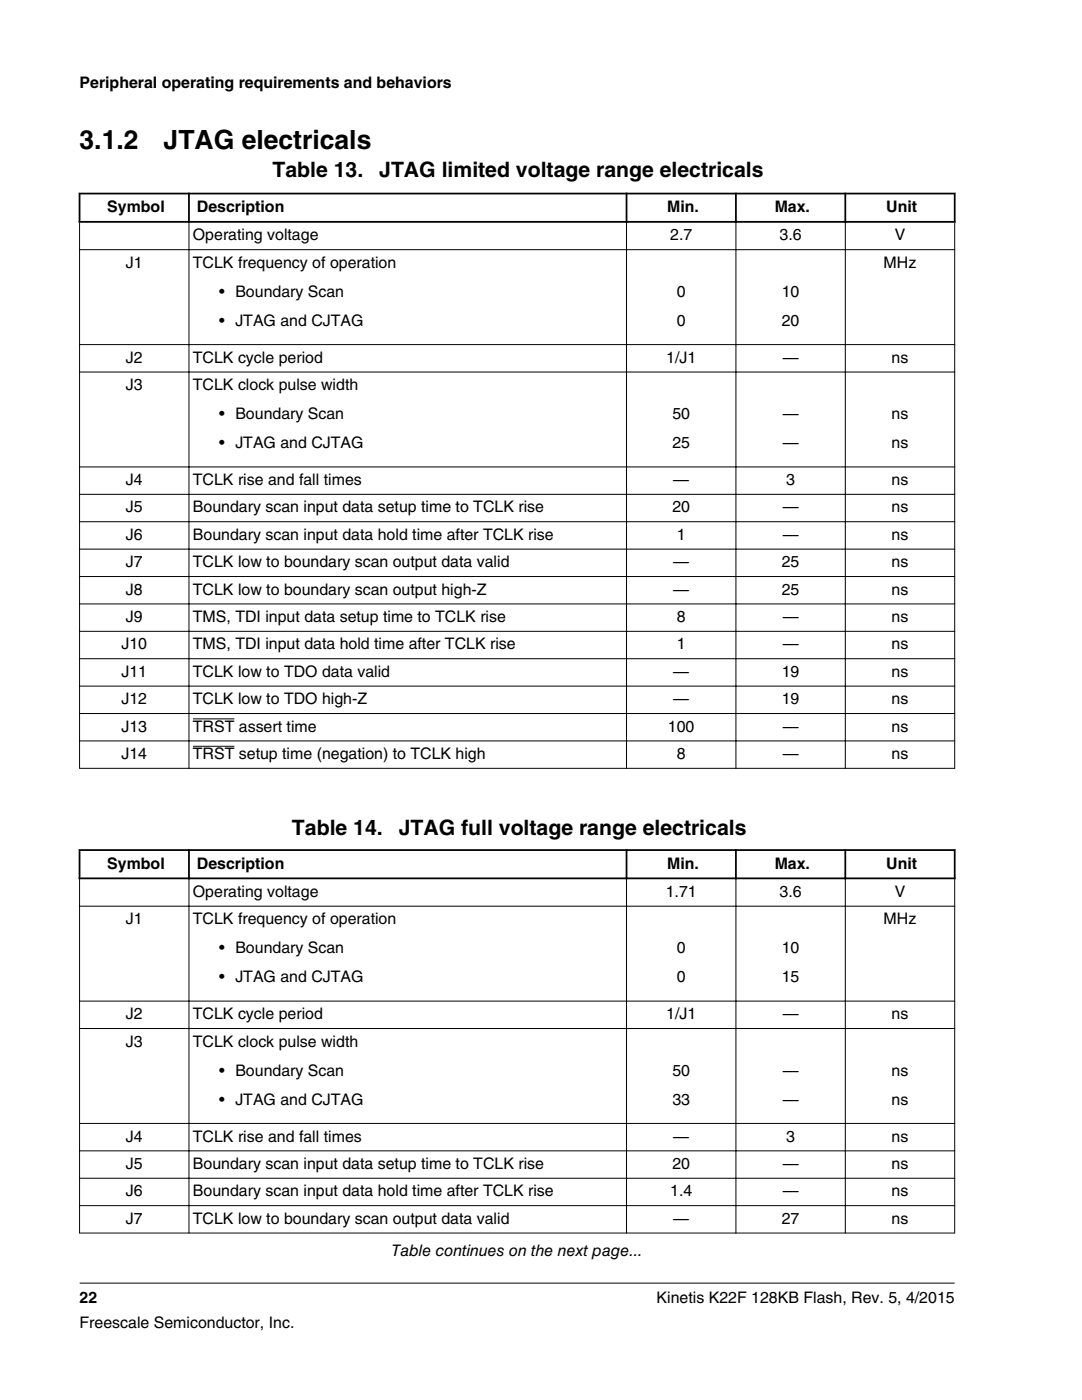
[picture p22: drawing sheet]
<svg xmlns="http://www.w3.org/2000/svg" width="216mm" height="279mm" viewBox="0 0 216 279" stroke-linecap="round" stroke-linejoin="round" font-family="sans-serif">
<defs><g id="words">
<g font-size="5.3">
<text x="15.9" y="29.7">3.1.2</text>
<text x="32.6" y="29.7">JTAG electricals</text>
</g>
<g font-size="4.2">
<text x="54.4" y="35.4">Table 13.</text>
<text x="75.7" y="35.4">JTAG limited voltage range electricals</text>
<text x="58.3" y="166.6">Table 14.</text>
<text x="79.5" y="166.6">JTAG full voltage range electricals</text>
</g>
<g font-size="3.2">
<text x="15.9" y="17.5">Peripheral operating requirements and behaviors</text>
<text x="21.4" y="42.3">Symbol</text>
<text x="38.5" y="48">Operating voltage</text>
<text x="39.3" y="42.3">Description</text>
<text x="133.1" y="42.3">Min.</text>
<text x="133.7" y="48">2.7</text>
<text x="154.6" y="42.3">Max.</text>
<text x="155.6" y="48">3.6</text>
<text x="176.9" y="42.3">Unit</text>
<text x="178.5" y="48">V</text>
<text x="25.1" y="53.4">J1</text>
<text x="38.5" y="53.4">TCLK frequency of operation</text>
<text x="176.3" y="53.4">MHz</text>
<text x="43.7" y="59.2">• Boundary Scan</text>
<text x="135" y="59.2">0</text>
<text x="156" y="59.2">10</text>
<text x="43.7" y="65">• JTAG and CJTAG</text>
<text x="135" y="65">0</text>
<text x="156" y="65">20</text>
<text x="25.1" y="72.4">J2</text>
<text x="25.1" y="77.8">J3</text>
<text x="38.5" y="72.4">TCLK cycle period</text>
<text x="38.5" y="77.8">TCLK clock pulse width</text>
<text x="132.9" y="72.4">1/J1</text>
<text x="156.2" y="72.4">—</text>
<text x="177.9" y="72.4">ns</text>
<text x="43.7" y="83.6">• Boundary Scan</text>
<text x="134.2" y="83.6">50</text>
<text x="156.2" y="83.6">—</text>
<text x="177.9" y="83.6">ns</text>
<text x="43.7" y="89.4">• JTAG and CJTAG</text>
<text x="134.2" y="89.4">25</text>
<text x="156.2" y="89.4">—</text>
<text x="177.9" y="89.4">ns</text>
<text x="25.1" y="96.8">J4</text>
<text x="38.5" y="96.8">TCLK rise and fall times</text>
<text x="134.3" y="96.8">—</text>
<text x="156.9" y="96.8">3</text>
<text x="177.9" y="96.8">ns</text>
<text x="25.1" y="102.3">J5</text>
<text x="25.1" y="107.7">J6</text>
<text x="38.5" y="102.3">Boundary scan input data setup time to TCLK rise</text>
<text x="38.5" y="107.7">Boundary scan input data hold time after TCLK rise</text>
<text x="134.2" y="102.3">20</text>
<text x="135" y="107.7">1</text>
<text x="156.2" y="102.3">—</text>
<text x="156.2" y="107.7">—</text>
<text x="177.9" y="102.3">ns</text>
<text x="177.9" y="107.7">ns</text>
<text x="25.1" y="113.2">J7</text>
<text x="38.5" y="113.2">TCLK low to boundary scan output data valid</text>
<text x="134.3" y="113.2">—</text>
<text x="156" y="113.2">25</text>
<text x="177.9" y="113.2">ns</text>
<text x="25.1" y="118.7">J8</text>
<text x="38.5" y="118.7">TCLK low to boundary scan output high-Z</text>
<text x="134.3" y="118.7">—</text>
<text x="156" y="118.7">25</text>
<text x="177.9" y="118.7">ns</text>
<text x="25.1" y="124.1">J9</text>
<text x="38.5" y="124.1">TMS, TDI input data setup time to TCLK rise</text>
<text x="135" y="124.1">8</text>
<text x="156.2" y="124.1">—</text>
<text x="177.9" y="124.1">ns</text>
<text x="24.2" y="129.6">J10</text>
<text x="38.5" y="129.6">TMS, TDI input data hold time after TCLK rise</text>
<text x="135" y="129.6">1</text>
<text x="156.2" y="129.6">—</text>
<text x="177.9" y="129.6">ns</text>
<text x="24.2" y="135.1">J11</text>
<text x="38.5" y="135.1">TCLK low to TDO data valid</text>
<text x="134.3" y="135.1">—</text>
<text x="156" y="135.1">19</text>
<text x="177.9" y="135.1">ns</text>
<text x="24.2" y="140.5">J12</text>
<text x="38.5" y="140.5">TCLK low to TDO high-Z</text>
<text x="134.3" y="140.5">—</text>
<text x="156" y="140.5">19</text>
<text x="177.9" y="140.5">ns</text>
<text x="24.2" y="146">J13</text>
<text x="38.5" y="146">TRST assert time</text>
<text x="133.3" y="146">100</text>
<text x="156.2" y="146">—</text>
<text x="177.9" y="146">ns</text>
<text x="24.2" y="151.5">J14</text>
<text x="38.5" y="151.5">TRST setup time (negation) to TCLK high</text>
<text x="135" y="151.5">8</text>
<text x="156.2" y="151.5">—</text>
<text x="177.9" y="151.5">ns</text>
<text x="21.4" y="173.3">Symbol</text>
<text x="39.3" y="173.3">Description</text>
<text x="133.1" y="173.3">Min.</text>
<text x="154.6" y="173.3">Max.</text>
<text x="176.9" y="173.3">Unit</text>
<text x="38.5" y="179">Operating voltage</text>
<text x="132.8" y="179">1.71</text>
<text x="155.6" y="179">3.6</text>
<text x="178.5" y="179">V</text>
<text x="25.1" y="184.5">J1</text>
<text x="38.5" y="184.5">TCLK frequency of operation</text>
<text x="176.3" y="184.5">MHz</text>
<text x="43.7" y="190.2">• Boundary Scan</text>
<text x="135" y="190.2">0</text>
<text x="156" y="190.2">10</text>
<text x="43.7" y="196">• JTAG and CJTAG</text>
<text x="135" y="196">0</text>
<text x="156" y="196">15</text>
<text x="25.1" y="203.4">J2</text>
<text x="38.5" y="203.4">TCLK cycle period</text>
<text x="132.9" y="203.4">1/J1</text>
<text x="156.2" y="203.4">—</text>
<text x="177.9" y="203.4">ns</text>
<text x="25.1" y="208.9">J3</text>
<text x="38.5" y="208.9">TCLK clock pulse width</text>
<text x="43.7" y="214.7">• Boundary Scan</text>
<text x="134.2" y="214.7">50</text>
<text x="156.2" y="214.7">—</text>
<text x="177.9" y="214.7">ns</text>
<text x="43.7" y="220.4">• JTAG and CJTAG</text>
<text x="134.2" y="220.4">33</text>
<text x="156.2" y="220.4">—</text>
<text x="177.9" y="220.4">ns</text>
<text x="25.1" y="227.8">J4</text>
<text x="38.5" y="227.8">TCLK rise and fall times</text>
<text x="134.3" y="227.8">—</text>
<text x="156.9" y="227.8">3</text>
<text x="177.9" y="227.8">ns</text>
<text x="25.1" y="233.3">J5</text>
<text x="38.5" y="233.3">Boundary scan input data setup time to TCLK rise</text>
<text x="134.2" y="233.3">20</text>
<text x="156.2" y="233.3">—</text>
<text x="177.9" y="233.3">ns</text>
<text x="25.1" y="238.8">J6</text>
<text x="38.5" y="238.8">Boundary scan input data hold time after TCLK rise</text>
<text x="133.7" y="238.8">1.4</text>
<text x="156.2" y="238.8">—</text>
<text x="177.9" y="238.8">ns</text>
<text x="25.1" y="244.2">J7</text>
<text x="38.5" y="244.2">TCLK low to boundary scan output data valid</text>
<text x="134.3" y="244.2">—</text>
<text x="156" y="244.2">27</text>
<text x="177.9" y="244.2">ns</text>
<text x="78.1" y="250.7">Table continues on the next page...</text>
<text x="15.9" y="260">22</text>
<text x="131" y="260">Kinetis K22F 128KB Flash, Rev. 5, 4/2015</text>
<text x="15.9" y="265">Freescale Semiconductor, Inc.</text>
</g>
</g></defs>
<path d="M38.5 143.5h8.3" fill="none" stroke="#000" stroke-width=".2"/>
<g fill="#fff">
<path d="M125.1 142.5h21.7v5.3h-21.7z" fill-rule="evenodd"/>
<path d="M146.9 142.5h21.7v5.3h-21.7z" fill-rule="evenodd"/>
<path d="M168.8 142.5h21.6v5.3h-21.6z" fill-rule="evenodd"/>
<path d="M16 148h21.6v5.2h-21.6z" fill-rule="evenodd"/>
<path d="M37.8 148h87.1v5.2h-87.1z" fill-rule="evenodd"/>
</g>
<path d="M38.5 148.9h8.3" fill="none" stroke="#000" stroke-width=".2"/>
<g fill="#fff">
<path d="M125.1 148h21.7v5.2h-21.7z" fill-rule="evenodd"/>
<path d="M146.9 148h21.7v5.2h-21.7z" fill-rule="evenodd"/>
<path d="M168.8 148h21.6v5.2h-21.6z" fill-rule="evenodd"/>
</g>
<path d="M15.7 38.6h175M15.9 38.5v5.9M37.7 38.5v5.9M125 38.5v5.9M146.8 38.5v5.9M168.7 38.5v5.9M190.5 38.5v5.9M15.7 44.3h175" fill="none" stroke="#000" stroke-width=".35"/>
<g fill="none" stroke="#000" stroke-width=".2">
<path d="M15.8 49.8h174.8M15.9 44.4v109M37.7 44.1v109.3M125 44.1v109.3M146.8 44.1v109.3M168.7 44.1v109.3M190.5 44.4v109M15.8 68.8h174.8M15.8 74.2h174.8M15.8 93.2h174.8M15.8 98.7h174.8M15.8 104.1h174.8"/>
<path d="M15.8 109.6h174.8M15.8 115.1h174.8M15.8 120.5h174.8M15.8 126h174.8M15.8 131.5h174.8M15.8 136.9h174.8M15.8 142.4h174.8M15.8 147.9h174.8M15.8 153.3h174.8"/>
</g>
<g fill="#fff">
<path d="M15.9 162.9h174.6v88.9h-174.6z" fill-rule="evenodd"/>
<path d="M16.1 169.8h21.4v5.3h-21.4z" fill-rule="evenodd"/>
<path d="M37.9 169.8h86.9v5.3h-86.9z" fill-rule="evenodd"/>
<path d="M125.2 169.8h21.5v5.3h-21.5z" fill-rule="evenodd"/>
<path d="M147 169.8h21.5v5.3h-21.5z" fill-rule="evenodd"/>
<path d="M168.8 169.8h21.5v5.3h-21.5z" fill-rule="evenodd"/>
<path d="M16 175.5h21.6v5.3h-21.6z" fill-rule="evenodd"/>
<path d="M37.8 175.5h87.1v5.3h-87.1z" fill-rule="evenodd"/>
<path d="M125.1 175.5h21.7v5.3h-21.7z" fill-rule="evenodd"/>
<path d="M146.9 175.5h21.7v5.3h-21.7z" fill-rule="evenodd"/>
<path d="M168.8 175.5h21.6v5.3h-21.6z" fill-rule="evenodd"/>
<path d="M16 180.9h21.6v18.8h-21.6z" fill-rule="evenodd"/>
<path d="M37.8 180.9h87.1v18.8h-87.1z" fill-rule="evenodd"/>
<path d="M125.1 180.9h21.7v18.8h-21.7z" fill-rule="evenodd"/>
<path d="M146.9 180.9h21.7v18.8h-21.7z" fill-rule="evenodd"/>
<path d="M168.8 180.9h21.6v18.8h-21.6z" fill-rule="evenodd"/>
<path d="M16 199.9h21.6v5.3h-21.6z" fill-rule="evenodd"/>
<path d="M37.8 199.9h87.1v5.3h-87.1z" fill-rule="evenodd"/>
<path d="M125.1 199.9h21.7v5.3h-21.7z" fill-rule="evenodd"/>
<path d="M146.9 199.9h21.7v5.3h-21.7z" fill-rule="evenodd"/>
<path d="M168.8 199.9h21.6v5.3h-21.6z" fill-rule="evenodd"/>
<path d="M16 205.4h21.6v18.7h-21.6z" fill-rule="evenodd"/>
<path d="M37.8 205.4h87.1v18.7h-87.1z" fill-rule="evenodd"/>
<path d="M125.1 205.4h21.7v18.7h-21.7z" fill-rule="evenodd"/>
<path d="M146.9 205.4h21.7v18.7h-21.7z" fill-rule="evenodd"/>
<path d="M168.8 205.4h21.6v18.7h-21.6z" fill-rule="evenodd"/>
<path d="M16 224.3h21.6v5.3h-21.6z" fill-rule="evenodd"/>
<path d="M37.8 224.3h87.1v5.3h-87.1z" fill-rule="evenodd"/>
<path d="M125.1 224.3h21.7v5.3h-21.7z" fill-rule="evenodd"/>
<path d="M146.9 224.3h21.7v5.3h-21.7z" fill-rule="evenodd"/>
<path d="M168.8 224.3h21.6v5.3h-21.6z" fill-rule="evenodd"/>
<path d="M16 229.8h21.6v5.3h-21.6z" fill-rule="evenodd"/>
<path d="M37.8 229.8h87.1v5.3h-87.1z" fill-rule="evenodd"/>
<path d="M125.1 229.8h21.7v5.3h-21.7z" fill-rule="evenodd"/>
<path d="M146.9 229.8h21.7v5.3h-21.7z" fill-rule="evenodd"/>
<path d="M168.8 229.8h21.6v5.3h-21.6z" fill-rule="evenodd"/>
<path d="M16 235.2h21.6v5.3h-21.6z" fill-rule="evenodd"/>
<path d="M37.8 235.2h87.1v5.3h-87.1z" fill-rule="evenodd"/>
<path d="M125.1 235.2h21.7v5.3h-21.7z" fill-rule="evenodd"/>
<path d="M146.9 235.2h21.7v5.3h-21.7z" fill-rule="evenodd"/>
<path d="M168.8 235.2h21.6v5.3h-21.6z" fill-rule="evenodd"/>
<path d="M16 240.7h21.6v5.3h-21.6z" fill-rule="evenodd"/>
<path d="M37.8 240.7h87.1v5.3h-87.1z" fill-rule="evenodd"/>
<path d="M125.1 240.7h21.7v5.3h-21.7z" fill-rule="evenodd"/>
<path d="M146.9 240.7h21.7v5.3h-21.7z" fill-rule="evenodd"/>
<path d="M168.8 240.7h21.6v5.3h-21.6z" fill-rule="evenodd"/>
</g>
<path d="M15.7 169.7h175M15.7 175.3h175M15.9 169.5v6M37.7 169.5v6M125 169.5v6M146.8 169.5v6M168.7 169.5v6M190.5 169.5v6" fill="none" stroke="#000" stroke-width=".35"/>
<g fill="none" stroke="#000" stroke-width=".2">
<path d="M15.9 175.4v70.8M37.7 175.1v71.1M125 175.1v71.1M146.8 175.1v71.1M168.7 175.1v71.1M190.5 175.4v70.8M15.8 180.9h174.8M15.8 199.8h174.8M15.8 205.3h174.8M15.8 224.2h174.8M15.8 229.7h174.8M15.8 235.1h174.8"/>
<path d="M15.8 240.6h174.8M15.8 246.1h174.8M15.9 256.1h174.6"/>
</g>
<use href="#words"/>
</svg>
